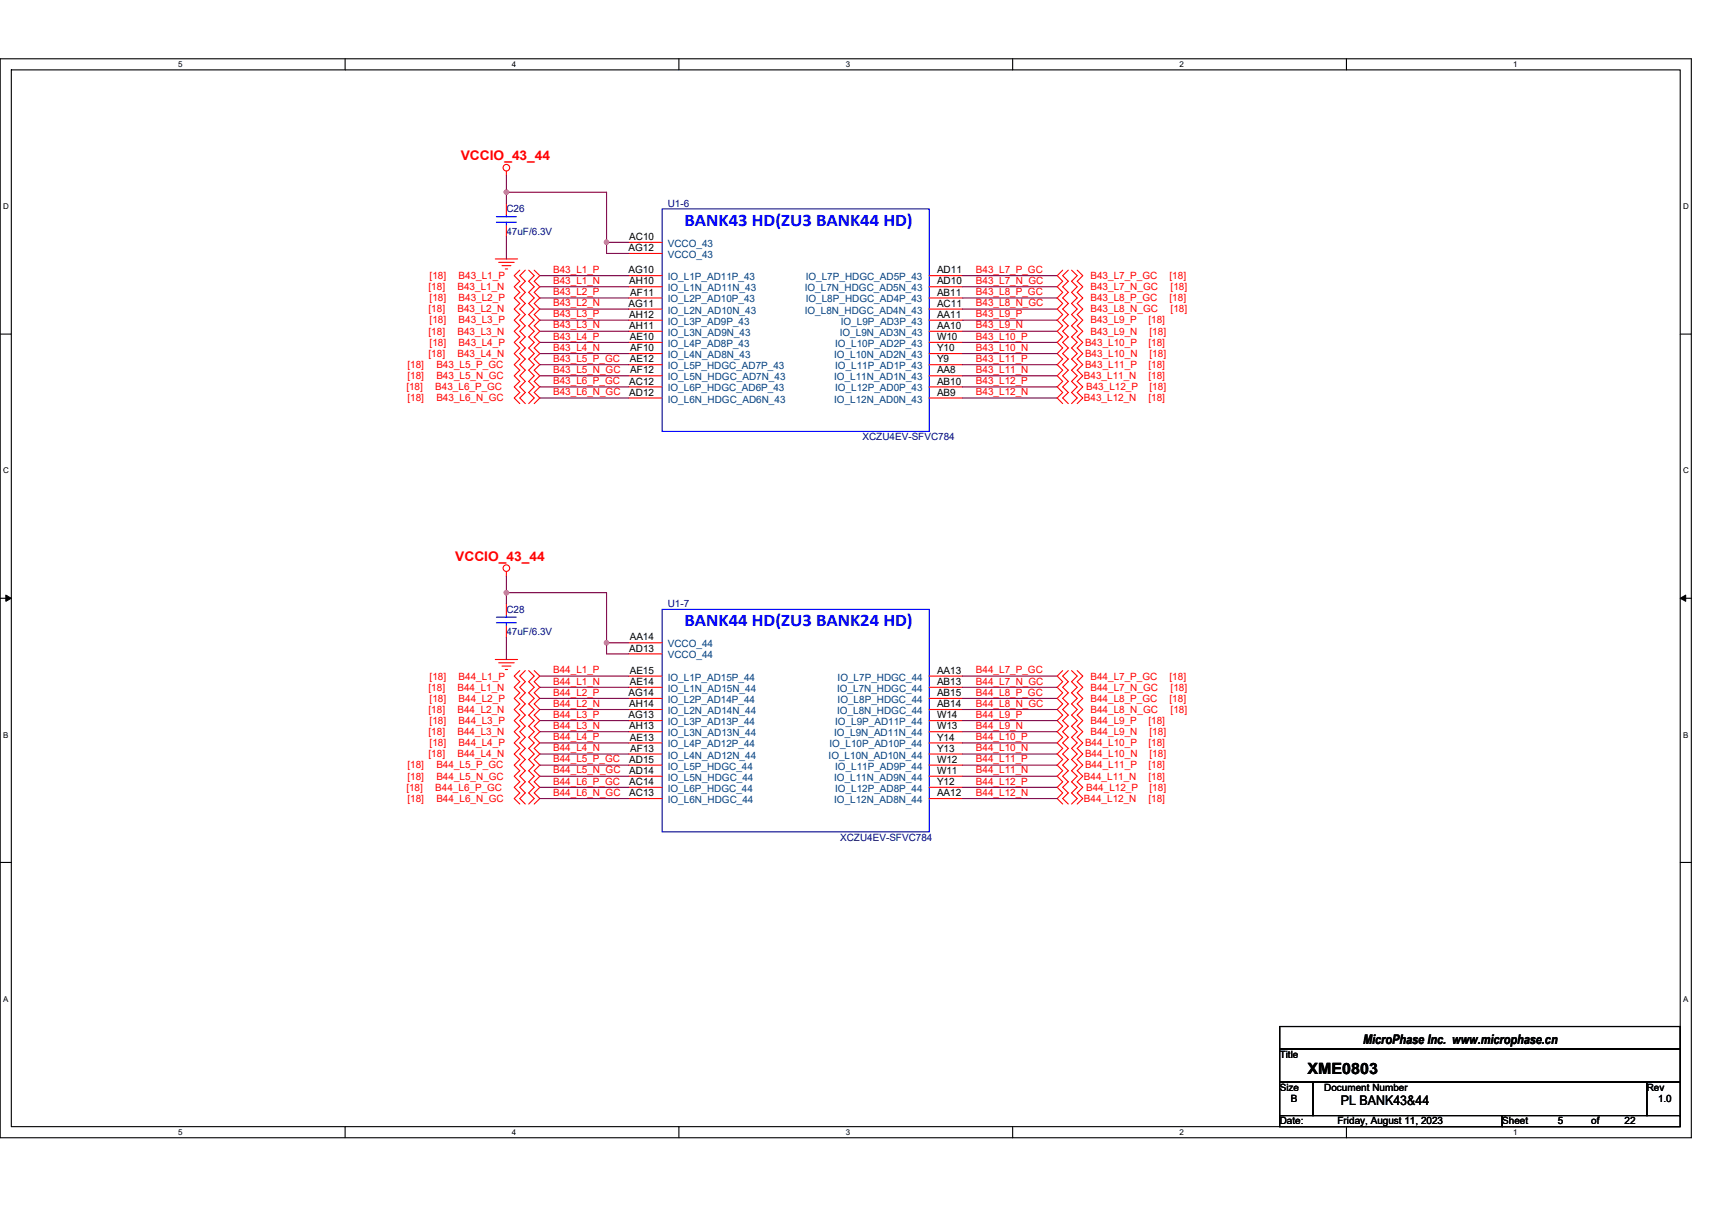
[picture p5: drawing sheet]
<svg xmlns="http://www.w3.org/2000/svg" width="297mm" height="210mm" viewBox="0 0 297 210" stroke-linecap="round" stroke-linejoin="round" font-family="sans-serif">
<defs><g id="words">
<g font-size="3.1" fill="#00f">
<text x="118.8" y="39.2">BANK43 HD(ZU3 BANK44 HD)</text>
<text x="118.8" y="108.7">BANK44 HD(ZU3 BANK24 HD)</text>
</g>
<text font-size="2.7" x="226.9" y="186.4">XME0803</text>
<g font-size="2.3" fill="#f00">
<text x="79.9" y="27.8">VCCIO_43_44</text>
<text x="79" y="97.3">VCCIO_43_44</text>
</g>
<g font-size="2.3">
<text x="236.5" y="181.1">MicroPhase Inc. www.microphase.cn</text>
<text x="232.6" y="191.8">PL BANK43&amp;44</text>
</g>
<g font-size="1.7" fill="#000080">
<text x="115.9" y="35.9">U1-6</text>
<text x="87.9" y="36.8">C26</text>
<text x="87.9" y="40.7">47uF/6.3V</text>
<text x="149.6" y="76.4">XCZU4EV-SFVC784</text>
<text x="87.9" y="106.3">C28</text>
<text x="115.9" y="105.4">U1-7</text>
<text x="87.9" y="110.2">47uF/6.3V</text>
<text x="145.8" y="145.9">XCZU4EV-SFVC784</text>
</g>
<g font-size="1.7">
<text x="109.2" y="41.7">AC10</text>
<text x="109.1" y="47.4">AG10</text>
<text x="109.1" y="43.6">AG12</text>
<text x="162.6" y="47.4">AD11</text>
<text x="109.1" y="53.2">AG11</text>
<text x="109.2" y="49.4">AH10</text>
<text x="109.4" y="51.3">AF11</text>
<text x="162.6" y="49.4">AD10</text>
<text x="162.6" y="53.2">AC11</text>
<text x="162.6" y="51.3">AB11</text>
<text x="109.2" y="57.1">AH11</text>
<text x="109.2" y="55.2">AH12</text>
<text x="109.3" y="59">AE10</text>
<text x="162.6" y="57.1">AA10</text>
<text x="162.6" y="59">W10</text>
<text x="162.6" y="55.2">AA11</text>
<text x="109.3" y="62.9">AE12</text>
<text x="109.4" y="61">AF10</text>
<text x="109.4" y="64.8">AF12</text>
<text x="162.6" y="62.9">Y9</text>
<text x="162.6" y="61">Y10</text>
<text x="162.6" y="64.8">AA8</text>
<text x="109.2" y="68.7">AD12</text>
<text x="109.2" y="66.7">AC12</text>
<text x="162.6" y="66.7">AB10</text>
<text x="162.6" y="68.7">AB9</text>
<text x="109.2" y="113.1">AD13</text>
<text x="109.3" y="111.1">AA14</text>
<text x="109.3" y="118.9">AE14</text>
<text x="109.3" y="116.9">AE15</text>
<text x="162.6" y="118.9">AB13</text>
<text x="162.6" y="116.9">AA13</text>
<text x="109.1" y="120.8">AG14</text>
<text x="109.1" y="124.7">AG13</text>
<text x="109.2" y="122.7">AH14</text>
<text x="162.6" y="122.7">AB14</text>
<text x="162.6" y="124.7">W14</text>
<text x="162.6" y="120.8">AB15</text>
<text x="109.2" y="126.6">AH13</text>
<text x="109.3" y="128.5">AE13</text>
<text x="109.4" y="130.5">AF13</text>
<text x="162.6" y="128.5">Y14</text>
<text x="162.6" y="130.5">Y13</text>
<text x="162.6" y="126.6">W13</text>
<text x="109.2" y="134.3">AD14</text>
<text x="109.2" y="132.4">AD15</text>
<text x="109.2" y="136.2">AC14</text>
<text x="162.6" y="132.4">W12</text>
<text x="162.6" y="136.2">Y12</text>
<text x="162.6" y="134.3">W11</text>
<text x="109.2" y="138.2">AC13</text>
<text x="162.6" y="138.2">AA12</text>
<text x="222" y="183.6">Title</text>
<text x="222" y="189.3">Size</text>
<text x="224" y="191.3">B</text>
<text x="229.8" y="189.3">Document Number</text>
<text x="285.7" y="189.3">Rev</text>
<text x="287.7" y="191.3">1.0</text>
<text x="222" y="195.1">Date:</text>
<text x="232.1" y="195.1">Friday, August 11, 2023</text>
<text x="260.6" y="195.1">Sheet</text>
<text x="270.3" y="195.1">5</text>
<text x="276.1" y="195.1">of</text>
<text x="281.9" y="195.1">22</text>
</g>
<g font-size="1.7" fill="#f00">
<text x="96" y="47.3">B43_L1_P</text>
<text x="169.3" y="47.3">B43_L7_P_GC</text>
<text x="74.4" y="50.4">[18]</text>
<text x="74.5" y="48.4">[18]</text>
<text x="74.5" y="52.3">[18]</text>
<text x="79.4" y="50.4">B43_L1_N</text>
<text x="79.6" y="48.4">B43_L1_P</text>
<text x="79.6" y="52.3">B43_L2_P</text>
<text x="96" y="49.3">B43_L1_N</text>
<text x="96" y="51.2">B43_L2_P</text>
<text x="96" y="53.1">B43_L2_N</text>
<text x="169.3" y="49.3">B43_L7_N_GC</text>
<text x="169.3" y="53.1">B43_L8_N_GC</text>
<text x="169.3" y="51.2">B43_L8_P_GC</text>
<text x="189.2" y="52.3">B43_L8_P_GC</text>
<text x="189.2" y="50.4">B43_L7_N_GC</text>
<text x="189.2" y="48.4">B43_L7_P_GC</text>
<text x="202.9" y="52.3">[18]</text>
<text x="202.9" y="48.4">[18]</text>
<text x="203.1" y="50.4">[18]</text>
<text x="74.4" y="54.2">[18]</text>
<text x="74.4" y="58.1">[18]</text>
<text x="74.5" y="56.1">[18]</text>
<text x="79.4" y="54.2">B43_L2_N</text>
<text x="79.4" y="58.1">B43_L3_N</text>
<text x="79.6" y="56.1">B43_L3_P</text>
<text x="96" y="55.1">B43_L3_P</text>
<text x="96" y="57">B43_L3_N</text>
<text x="96" y="58.9">B43_L4_P</text>
<text x="169.3" y="57">B43_L9_N</text>
<text x="169.3" y="55.1">B43_L9_P</text>
<text x="169.3" y="58.9">B43_L10_P</text>
<text x="189.2" y="58.1">B43_L9_N</text>
<text x="189.2" y="56.1">B43_L9_P</text>
<text x="189.2" y="54.2">B43_L8_N_GC</text>
<text x="199.3" y="56.1">[18]</text>
<text x="199.4" y="58.1">[18]</text>
<text x="203.1" y="54.2">[18]</text>
<text x="70.7" y="63.9">[18]</text>
<text x="70.7" y="65.8">[18]</text>
<text x="74.4" y="61.9">[18]</text>
<text x="74.5" y="60">[18]</text>
<text x="75.7" y="63.9">B43_L5_P_GC</text>
<text x="75.7" y="65.8">B43_L5_N_GC</text>
<text x="79.4" y="61.9">B43_L4_N</text>
<text x="79.6" y="60">B43_L4_P</text>
<text x="96" y="60.9">B43_L4_N</text>
<text x="96" y="62.8">B43_L5_P_GC</text>
<text x="96" y="64.7">B43_L5_N_GC</text>
<text x="169.3" y="64.7">B43_L11_N</text>
<text x="169.3" y="62.8">B43_L11_P</text>
<text x="169.3" y="60.9">B43_L10_N</text>
<text x="188.1" y="65.8">B43_L11_N</text>
<text x="188.3" y="63.9">B43_L11_P</text>
<text x="188.3" y="61.9">B43_L10_N</text>
<text x="188.3" y="60">B43_L10_P</text>
<text x="199.3" y="65.8">[18]</text>
<text x="199.3" y="63.9">[18]</text>
<text x="199.3" y="60">[18]</text>
<text x="199.4" y="61.9">[18]</text>
<text x="70.5" y="67.7">[18]</text>
<text x="70.7" y="69.7">[18]</text>
<text x="75.5" y="67.7">B43_L6_P_GC</text>
<text x="75.7" y="69.7">B43_L6_N_GC</text>
<text x="96" y="66.7">B43_L6_P_GC</text>
<text x="96" y="68.6">B43_L6_N_GC</text>
<text x="169.3" y="68.6">B43_L12_N</text>
<text x="169.3" y="66.7">B43_L12_P</text>
<text x="188.1" y="69.7">B43_L12_N</text>
<text x="188.4" y="67.7">B43_L12_P</text>
<text x="199.3" y="69.7">[18]</text>
<text x="199.4" y="67.7">[18]</text>
<text x="74.4" y="119.8">[18]</text>
<text x="74.5" y="117.9">[18]</text>
<text x="79.4" y="119.8">B44_L1_N</text>
<text x="79.6" y="117.9">B44_L1_P</text>
<text x="96" y="118.8">B44_L1_N</text>
<text x="96" y="116.8">B44_L1_P</text>
<text x="169.3" y="118.8">B44_L7_N_GC</text>
<text x="169.3" y="116.8">B44_L7_P_GC</text>
<text x="189.2" y="119.8">B44_L7_N_GC</text>
<text x="189.2" y="117.9">B44_L7_P_GC</text>
<text x="202.9" y="117.9">[18]</text>
<text x="203.1" y="119.8">[18]</text>
<text x="74.4" y="123.7">[18]</text>
<text x="74.5" y="121.8">[18]</text>
<text x="74.5" y="125.6">[18]</text>
<text x="79.4" y="123.7">B44_L2_N</text>
<text x="79.6" y="121.8">B44_L2_P</text>
<text x="79.6" y="125.6">B44_L3_P</text>
<text x="96" y="120.7">B44_L2_P</text>
<text x="96" y="122.6">B44_L2_N</text>
<text x="96" y="124.6">B44_L3_P</text>
<text x="169.3" y="124.6">B44_L9_P</text>
<text x="169.3" y="122.6">B44_L8_N_GC</text>
<text x="169.3" y="120.7">B44_L8_P_GC</text>
<text x="189.2" y="121.8">B44_L8_P_GC</text>
<text x="189.2" y="125.6">B44_L9_P</text>
<text x="189.2" y="123.7">B44_L8_N_GC</text>
<text x="199.3" y="125.6">[18]</text>
<text x="202.9" y="121.8">[18]</text>
<text x="203.1" y="123.7">[18]</text>
<text x="74.4" y="127.6">[18]</text>
<text x="74.4" y="131.4">[18]</text>
<text x="74.5" y="129.5">[18]</text>
<text x="79.4" y="127.6">B44_L3_N</text>
<text x="79.4" y="131.4">B44_L4_N</text>
<text x="79.6" y="129.5">B44_L4_P</text>
<text x="96" y="126.5">B44_L3_N</text>
<text x="96" y="128.4">B44_L4_P</text>
<text x="96" y="130.4">B44_L4_N</text>
<text x="169.3" y="126.5">B44_L9_N</text>
<text x="169.3" y="130.4">B44_L10_N</text>
<text x="169.3" y="128.4">B44_L10_P</text>
<text x="188.3" y="131.4">B44_L10_N</text>
<text x="188.3" y="129.5">B44_L10_P</text>
<text x="189.2" y="127.6">B44_L9_N</text>
<text x="199.3" y="129.5">[18]</text>
<text x="199.4" y="131.4">[18]</text>
<text x="199.4" y="127.6">[18]</text>
<text x="70.5" y="137.2">[18]</text>
<text x="70.7" y="133.3">[18]</text>
<text x="70.7" y="135.3">[18]</text>
<text x="75.5" y="137.2">B44_L6_P_GC</text>
<text x="75.7" y="133.3">B44_L5_P_GC</text>
<text x="75.7" y="135.3">B44_L5_N_GC</text>
<text x="96" y="132.3">B44_L5_P_GC</text>
<text x="96" y="136.1">B44_L6_P_GC</text>
<text x="96" y="134.2">B44_L5_N_GC</text>
<text x="169.3" y="134.2">B44_L11_N</text>
<text x="169.3" y="136.1">B44_L12_P</text>
<text x="169.3" y="132.3">B44_L11_P</text>
<text x="188.1" y="135.3">B44_L11_N</text>
<text x="188.3" y="133.3">B44_L11_P</text>
<text x="188.4" y="137.2">B44_L12_P</text>
<text x="199.3" y="135.3">[18]</text>
<text x="199.3" y="133.3">[18]</text>
<text x="199.4" y="137.2">[18]</text>
<text x="70.7" y="139.1">[18]</text>
<text x="75.7" y="139.1">B44_L6_N_GC</text>
<text x="96" y="138.1">B44_L6_N_GC</text>
<text x="169.3" y="138.1">B44_L12_N</text>
<text x="188.1" y="139.1">B44_L12_N</text>
<text x="199.3" y="139.1">[18]</text>
</g>
<g font-size="1.7" fill="#004080">
<text x="115.9" y="42.8">VCCO_43</text>
<text x="115.9" y="44.8">VCCO_43</text>
<text x="115.9" y="50.5">IO_L1N_AD11N_43</text>
<text x="115.9" y="48.6">IO_L1P_AD11P_43</text>
<text x="115.9" y="52.5">IO_L2P_AD10P_43</text>
<text x="139.6" y="50.5">IO_L7N_HDGC_AD5N_43</text>
<text x="139.8" y="48.6">IO_L7P_HDGC_AD5P_43</text>
<text x="139.8" y="52.5">IO_L8P_HDGC_AD4P_43</text>
<text x="115.9" y="54.4">IO_L2N_AD10N_43</text>
<text x="115.9" y="58.3">IO_L3N_AD9N_43</text>
<text x="115.9" y="56.3">IO_L3P_AD9P_43</text>
<text x="139.6" y="54.4">IO_L8N_HDGC_AD4N_43</text>
<text x="145.7" y="58.3">IO_L9N_AD3N_43</text>
<text x="145.9" y="56.3">IO_L9P_AD3P_43</text>
<text x="115.9" y="62.1">IO_L4N_AD8N_43</text>
<text x="115.9" y="60.2">IO_L4P_AD8P_43</text>
<text x="115.9" y="66">IO_L5N_HDGC_AD7N_43</text>
<text x="115.9" y="64.1">IO_L5P_HDGC_AD7P_43</text>
<text x="144.7" y="62.1">IO_L10N_AD2N_43</text>
<text x="144.7" y="66">IO_L11N_AD1N_43</text>
<text x="144.9" y="60.2">IO_L10P_AD2P_43</text>
<text x="144.9" y="64.1">IO_L11P_AD1P_43</text>
<text x="115.9" y="69.8">IO_L6N_HDGC_AD6N_43</text>
<text x="115.9" y="67.9">IO_L6P_HDGC_AD6P_43</text>
<text x="144.7" y="69.8">IO_L12N_AD0N_43</text>
<text x="144.9" y="67.9">IO_L12P_AD0P_43</text>
<text x="115.9" y="112.3">VCCO_44</text>
<text x="115.9" y="118.1">IO_L1P_AD15P_44</text>
<text x="115.9" y="114.3">VCCO_44</text>
<text x="145.3" y="118.1">IO_L7P_HDGC_44</text>
<text x="115.9" y="120.1">IO_L1N_AD15N_44</text>
<text x="115.9" y="123.9">IO_L2N_AD14N_44</text>
<text x="115.9" y="122">IO_L2P_AD14P_44</text>
<text x="115.9" y="125.8">IO_L3P_AD13P_44</text>
<text x="144.9" y="125.8">IO_L9P_AD11P_44</text>
<text x="145.2" y="120.1">IO_L7N_HDGC_44</text>
<text x="145.2" y="123.9">IO_L8N_HDGC_44</text>
<text x="145.3" y="122">IO_L8P_HDGC_44</text>
<text x="115.9" y="127.8">IO_L3N_AD13N_44</text>
<text x="115.9" y="131.6">IO_L4N_AD12N_44</text>
<text x="115.9" y="129.7">IO_L4P_AD12P_44</text>
<text x="143.8" y="131.6">IO_L10N_AD10N_44</text>
<text x="143.9" y="129.7">IO_L10P_AD10P_44</text>
<text x="144.7" y="127.8">IO_L9N_AD11N_44</text>
<text x="115.9" y="135.5">IO_L5N_HDGC_44</text>
<text x="115.9" y="133.6">IO_L5P_HDGC_44</text>
<text x="115.9" y="137.4">IO_L6P_HDGC_44</text>
<text x="144.7" y="135.5">IO_L11N_AD9N_44</text>
<text x="144.9" y="133.6">IO_L11P_AD9P_44</text>
<text x="144.9" y="137.4">IO_L12P_AD8P_44</text>
<text x="115.9" y="139.4">IO_L6N_HDGC_44</text>
<text x="144.7" y="139.4">IO_L12N_AD8N_44</text>
</g>
<g font-size="1.4">
<text x="30.9" y="11.7">5</text>
<text x="88.8" y="11.7">4</text>
<text x="146.7" y="11.7">3</text>
<text x="204.7" y="11.7">2</text>
<text x="262.6" y="11.7">1</text>
<text x=".5" y="36.3">D</text>
<text x="292" y="36.3">D</text>
<text x=".5" y="82.1">C</text>
<text x="292" y="82.1">C</text>
<text x=".5" y="128">B</text>
<text x="292" y="128">B</text>
<text x=".5" y="173.8">A</text>
<text x="292" y="173.8">A</text>
<text x="30.9" y="197">5</text>
<text x="88.8" y="197">4</text>
<text x="146.7" y="197">3</text>
<text x="204.7" y="197">2</text>
<text x="262.6" y="197">1</text>
</g>
</g></defs>
<path d="M0 10.2h293.5v187.2h-293.5zM2 12.1h289.5v183.4h-289.5z" fill="none" stroke="#000" stroke-width=".19"/>
<g fill="#fff">
<path d="M30.9 10.4h.8v1.6h-.8z"/>
<path d="M30.9 195.7h.8v1.6h-.8z"/>
</g>
<path d="M59.9 10.2v1.9M59.9 195.5v1.9" fill="none" stroke="#000" stroke-width=".19"/>
<g fill="#fff">
<path d="M88.8 10.4h.8v1.6h-.8z"/>
<path d="M88.8 195.7h.8v1.6h-.8z"/>
</g>
<path d="M117.8 10.2v1.9M117.8 195.5v1.9" fill="none" stroke="#000" stroke-width=".19"/>
<g fill="#fff">
<path d="M146.7 10.4h.8v1.6h-.8z"/>
<path d="M146.7 195.7h.8v1.6h-.8z"/>
</g>
<path d="M175.7 10.2v1.9M175.7 195.5v1.9" fill="none" stroke="#000" stroke-width=".19"/>
<g fill="#fff">
<path d="M204.7 10.4h.7v1.6h-.7z"/>
<path d="M204.7 195.7h.7v1.6h-.7z"/>
</g>
<path d="M233.6 10.2v1.9M233.6 195.5v1.9" fill="none" stroke="#000" stroke-width=".19"/>
<g fill="#fff">
<path d="M262.6 10.4h.7v1.6h-.7z"/>
<path d="M262.6 195.7h.7v1.6h-.7z"/>
<path d="M.5 35.1h1v1.5h-1z"/>
<path d="M292 35.1h1v1.5h-1z"/>
<path d="M.5 80.9h1v1.5h-1z"/>
<path d="M292 80.9h1v1.5h-1z"/>
</g>
<path d="M0 58h2M291.5 58h2" fill="none" stroke="#000" stroke-width=".19"/>
<g fill="#fff">
<path d="M.5 126.7h.9v1.6h-.9z"/>
<path d="M292 126.7h.9v1.6h-.9z"/>
</g>
<path d="M0 103.8h2M291.5 103.8h2" fill="none" stroke="#000" stroke-width=".19"/>
<path d="M1 103.3l1 .5-1 .6zM291.5 103.8l1-.5v1.1z" fill="#000" stroke="#000" stroke-width=".17"/>
<g fill="#fff">
<path d="M.5 172.6h.9v1.5h-.9z"/>
<path d="M292 172.6h.9v1.5h-.9z"/>
</g>
<path d="M0 149.7h2M291.5 149.7h2M222 178.1h69.5v3.9h-69.5zM222 182h69.5v5.8h-69.5zM222 187.8h5.8v5.8h-5.8zM222 193.6h38.6v1.9h-38.6zM227.8 187.8h57.9v5.8h-57.9zM260.6 193.6h30.9v1.9h-30.9zM285.7 187.8h5.8v5.8h-5.8z" fill="none" stroke="#000" stroke-width=".19"/>
<g fill="none" stroke="#f00" stroke-width=".19">
<path d="M87.9 29.7v.8M87.9 35.3v1.9M87.9 39.2v1.9M85.9 44.9h3.9M86.5 45.5h2.7M87.1 46.1h1.5M87.7 46.7h.4M90.2 46.9l-1 .9 1 1-1 1 1 .9-1 1 1 1-1 .9 1 1-1 1 1 .9-1 1 1 1-1 .9 1 1-1 1 1 .9-1 1 1 .9-1 1 1 1-1 .9 1 1-1 1 1 .9M91.1 46.9l-.9 .9 .9 1-.9 1 .9 .9-.9 1 .9 1-.9 .9 .9 1-.9 1 .9 .9-.9 1 .9 1-.9 .9 .9 1-.9 1 .9 .9-.9 1 .9 .9-.9 1 .9 1-.9 .9 .9 1-.9 1 .9 .9M91.7 46.9l1 .9-1 1 1 1-1 .9 1 1-1 1 1 .9-1 1 1 1-1 .9 1 1-1 1 1 .9-1 1 1 1-1 .9 1 1-1 .9 1 1-1 1 1 .9-1 1 1 1-1 .9M92.7 46.9l1 .9-1 1 1 1-1 .9 1 1-1 1 1 .9-1 1 1 1-1 .9 1 1-1 1 1 .9-1 1 1 1-1 .9 1 1-1 .9 1 1-1 1 1 .9-1 1 1 1-1 .9M109.1 49.8h5.8"/>
<path d="M109.1 47.8h5.8M109.1 53.6h5.8M109.1 51.7h5.8M109.1 57.5h5.8M109.1 55.6h5.8M109.1 59.4h5.8M109.1 42.1h5.8M109.1 44h5.8M161.2 49.8h5.8M161.2 47.8h5.8M161.2 53.6h5.8M161.2 51.7h5.8"/>
<path d="M161.2 57.5h5.8M161.2 55.6h5.8M161.2 59.4h5.8M184.4 46.9l-1 .9 1 1-1 1 1 .9-1 1 1 1-1 .9 1 1-1 1 1 .9-1 1 1 1-1 .9 1 1-1 1 1 .9-1 1 1 .9-1 1 1 1-1 .9 1 1-1 1 1 .9M185.4 46.9l-1 .9 1 1-1 1 1 .9-1 1 1 1-1 .9 1 1-1 1 1 .9-1 1 1 1-1 .9 1 1-1 1 1 .9-1 1 1 .9-1 1 1 1-1 .9 1 1-1 1 1 .9M185.9 46.9l1 .9-1 1 1 1-1 .9 1 1-1 1 1 .9-1 1 1 1-1 .9 1 1-1 1 1 .9-1 1 1 1-1 .9 1 1-1 .9 1 1-1 1 1 .9-1 1 1 1-1 .9M186.9 46.9l1 .9-1 1 1 1-1 .9 1 1-1 1 1 .9-1 1 1 1-1 .9 1 1-1 1 1 .9-1 1 1 1-1 .9 1 1-1 .9 1 1-1 1 1 .9-1 1 1 1-1 .9M109.1 61.4h5.8M109.1 65.2h5.8M109.1 63.3h5.8M109.1 69.1h5.8M109.1 67.1h5.8"/>
<path d="M161.2 61.4h5.8M161.2 65.2h5.8M161.2 63.3h5.8M161.2 69.1h5.8M161.2 67.1h5.8M87.9 99.2v.8M85.9 114.4h3.9M86.5 115h2.7M87.1 115.6h1.5M87.7 116.2h.4M87.9 104.8v1.9M87.9 108.6v2"/>
<path d="M90.2 116.4l-1 .9 1 1-1 1 1 .9-1 1 1 1-1 .9 1 1-1 1 1 .9-1 1 1 1-1 .9 1 1-1 1 1 .9-1 1 1 1-1 .9 1 1-1 .9 1 1-1 1 1 .9M91.1 116.4l-.9 .9 .9 1-.9 1 .9 .9-.9 1 .9 1-.9 .9 .9 1-.9 1 .9 .9-.9 1 .9 1-.9 .9 .9 1-.9 1 .9 .9-.9 1 .9 1-.9 .9 .9 1-.9 .9 .9 1-.9 1 .9 .9M91.7 116.4l1 .9-1 1 1 1-1 .9 1 1-1 1 1 .9-1 1 1 1-1 .9 1 1-1 1 1 .9-1 1 1 1-1 .9 1 1-1 1 1 .9-1 1 1 .9-1 1 1 1-1 .9M92.7 116.4l1 .9-1 1 1 1-1 .9 1 1-1 1 1 .9-1 1 1 1-1 .9 1 1-1 1 1 .9-1 1 1 1-1 .9 1 1-1 1 1 .9-1 1 1 .9-1 1 1 1-1 .9M109.1 119.3h5.8M109.1 117.3h5.8M109.1 111.5h5.8M109.1 113.5h5.8M161.2 119.3h5.8M161.2 117.3h5.8M184.4 116.4l-1 .9 1 1-1 1 1 .9-1 1 1 1-1 .9 1 1-1 1 1 .9-1 1 1 1-1 .9 1 1-1 1 1 .9-1 1 1 1-1 .9 1 1-1 .9 1 1-1 1 1 .9M185.4 116.4l-1 .9 1 1-1 1 1 .9-1 1 1 1-1 .9 1 1-1 1 1 .9-1 1 1 1-1 .9 1 1-1 1 1 .9-1 1 1 1-1 .9 1 1-1 .9 1 1-1 1 1 .9"/>
<path d="M185.9 116.4l1 .9-1 1 1 1-1 .9 1 1-1 1 1 .9-1 1 1 1-1 .9 1 1-1 1 1 .9-1 1 1 1-1 .9 1 1-1 1 1 .9-1 1 1 .9-1 1 1 1-1 .9M186.9 116.4l1 .9-1 1 1 1-1 .9 1 1-1 1 1 .9-1 1 1 1-1 .9 1 1-1 1 1 .9-1 1 1 1-1 .9 1 1-1 1 1 .9-1 1 1 .9-1 1 1 1-1 .9M109.1 123.1h5.8M109.1 121.2h5.8M109.1 127h5.8M109.1 125.1h5.8M109.1 130.9h5.8M109.1 128.9h5.8M109.1 134.7h5.8M109.1 132.8h5.8M109.1 138.6h5.8M109.1 136.6h5.8"/>
<path d="M161.2 123.1h5.8M161.2 121.2h5.8M161.2 127h5.8M161.2 125.1h5.8M161.2 130.9h5.8M161.2 128.9h5.8M161.2 134.7h5.8M161.2 132.8h5.8M161.2 138.6h5.8M161.2 136.6h5.8"/>
<circle cx="87.9" cy="29.1" r=".57"/>
<circle cx="87.9" cy="98.6" r=".57"/>
</g>
<path d="M86.1 38.6h3.5M86.1 37.6h3.5M87.9 37.2v.4M87.9 38.6v.6M114.9 36.3h46.3v38.6h-46.3zM86.1 108.1h3.5M86.1 107.1h3.5M87.9 106.7v.4M87.9 108.1v.5M114.9 105.7h46.3v38.7h-46.3z" fill="none" stroke="#00f" stroke-width=".19"/>
<g fill="none" stroke="#800040" stroke-width=".19">
<path d="M87.9 33.4v1.9M87.9 33.4h17.3v8.7M87.9 30.5v2.9M87.9 41.1v3.8M93.7 49.8h15.4M93.7 51.7h15.4M93.7 53.6h15.4M93.7 55.6h15.4M93.7 57.5h15.4M93.7 47.8h15.4M93.7 59.4h15.4M105.2 42.1v1.9h3.9"/>
<path d="M105.2 42.1h3.9M167 49.8h16.4M167 47.8h16.4M167 57.5h16.4M167 55.6h16.4M167 53.6h16.4M167 51.7h16.4M167 59.4h16.4M93.7 61.4h15.4M93.7 63.3h15.4M93.7 67.1h15.4M93.7 69.1h15.4"/>
<path d="M93.7 65.2h15.4M167 65.2h16.4M167 69.1h16.4M167 67.1h16.4M167 63.3h16.4M167 61.4h16.4M87.9 100v2.8M87.9 102.8v2M87.9 102.8h17.3v8.7M87.9 110.6v3.8M93.7 119.3h15.4M93.7 117.3h15.4"/>
<path d="M105.2 111.5v2h3.9M105.2 111.5h3.9M167 119.3h16.4M167 117.3h16.4M93.7 121.2h15.4M93.7 123.1h15.4M93.7 125.1h15.4M93.7 127h15.4M93.7 128.9h15.4M93.7 130.9h15.4M93.7 132.8h15.4M93.7 136.6h15.4"/>
<path d="M93.7 138.6h15.4M93.7 134.7h15.4M167 127h16.4M167 125.1h16.4M167 123.1h16.4M167 121.2h16.4M167 134.7h16.4M167 138.6h16.4M167 136.6h16.4M167 132.8h16.4M167 130.9h16.4M167 128.9h16.4"/>
</g>
<g fill="#f0f" stroke="#f0f" stroke-width=".19">
<circle cx="105.2" cy="111.5" r=".38"/>
<circle cx="87.9" cy="102.8" r=".38"/>
<circle cx="105.2" cy="42" r=".38"/>
<circle cx="87.9" cy="33.3" r=".38"/>
</g>
<use href="#words"/>
</svg>
